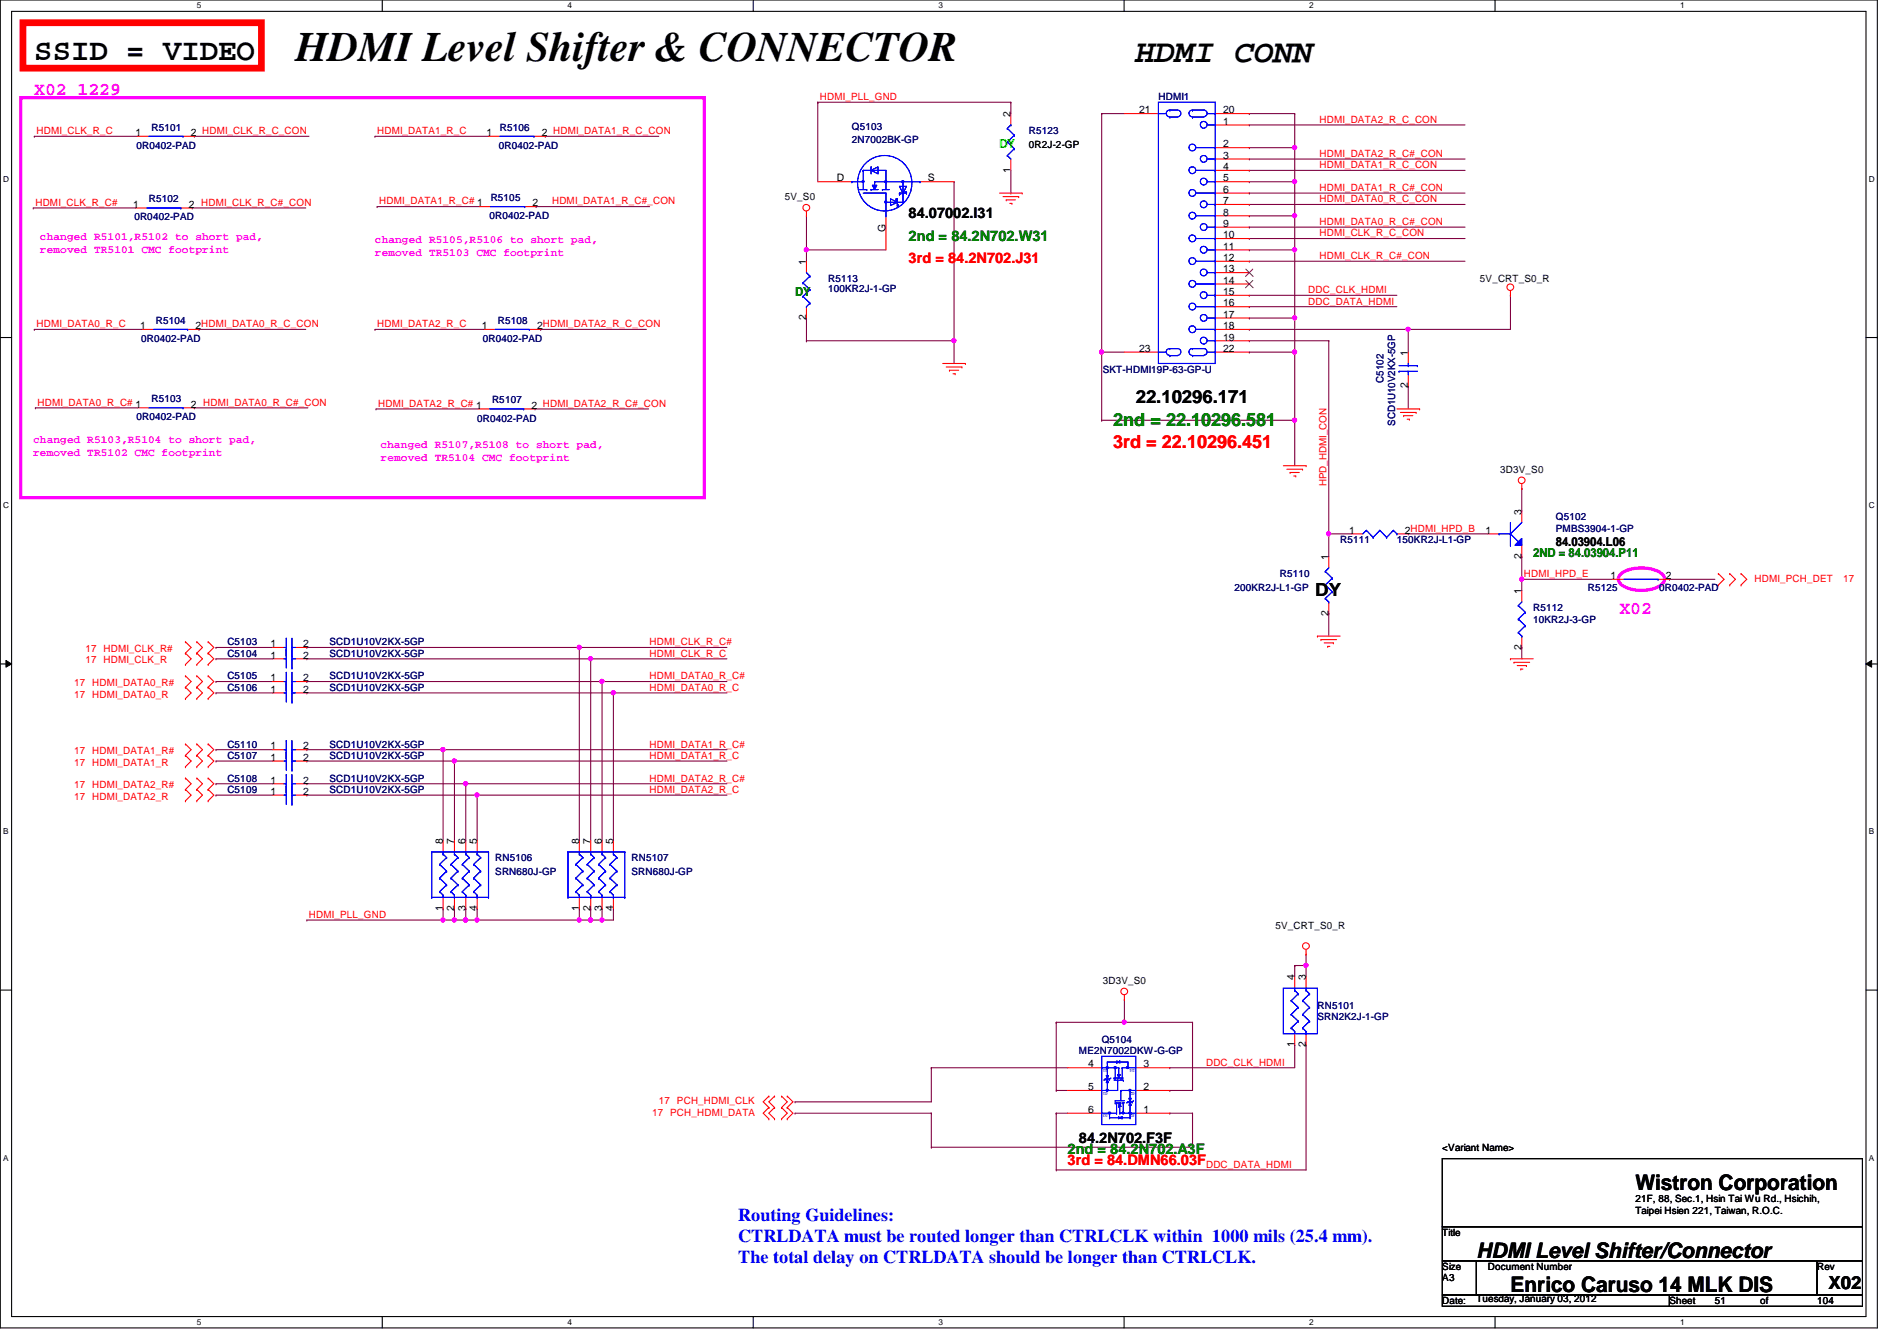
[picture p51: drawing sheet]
<svg xmlns="http://www.w3.org/2000/svg" width="297mm" height="210mm" viewBox="0 0 297 210" stroke-linecap="round" stroke-linejoin="round" font-family="sans-serif">
<defs><g id="words">
<text font-size="6.6" x="46.3" y="9.5">HDMI Level Shifter &amp; CONNECTOR</text>
<text font-size="5.1" x="177.8" y="9.7">HDMI CONN</text>
<text font-size="4.8" x="5.4" y="9.4">SSID = VIDEO</text>
<g font-size="3.3">
<text x="256.1" y="186.3">Wistron Corporation</text>
<text x="231.2" y="196.8">HDMI Level Shifter/Connector</text>
<text x="236.5" y="202.3">Enrico Caruso 14 MLK DIS</text>
</g>
<g font-size="2.8" fill="#f0f">
<text x="5.4" y="14.8">X02 1229</text>
<text x="253.6" y="96.1">X02</text>
</g>
<g font-size="2.8">
<text x="177.8" y="63.1">22.10296.171</text>
<text x="205.9" y="93.3">DY</text>
<text x="286.3" y="201.8">X02</text>
</g>
<text font-size="2.8" fill="#008000" x="174.3" y="66.6">2nd = 22.10296.581</text>
<text font-size="2.8" fill="#f00" x="174.3" y="70.2">3rd = 22.10296.451</text>
<g font-size="2.8" fill="#00f">
<text x="115.6" y="191.1">Routing Guidelines:</text>
<text x="115.6" y="194.4">CTRLDATA must be routed longer than CTRLCLK within 1000 mils (25.4 mm).</text>
<text x="115.6" y="197.7">The total delay on CTRLDATA should be longer than CTRLCLK.</text>
</g>
<g font-size="2.3">
<text x="142.3" y="34.1">84.07002.I31</text>
<text x="168.9" y="178.9">84.2N702.F3F</text>
</g>
<g font-size="2.3" fill="#008000">
<text x="142.3" y="37.7">2nd = 84.2N702.W31</text>
<text x="167.2" y="180.6">2nd = 84.2N702.A3F</text>
</g>
<g font-size="2.3" fill="#f00">
<text x="142.3" y="41.2">3rd = 84.2N702.J31</text>
<text x="167.2" y="182.4">3rd = 84.DMN66.03F</text>
</g>
<text font-size="1.9" fill="#0f0" x="156.5" y="23.2">DY</text>
<g font-size="1.9" fill="#008000">
<text x="124.5" y="46.3">DY</text>
<text x="240.1" y="87.2">2ND = 84.03904.P11</text>
</g>
<text font-size="1.9" x="243.6" y="85.4">84.03904.L06</text>
<g font-size="1.7" fill="#f0f">
<text x="6.3" y="37.6">changed R5101,R5102 to short pad,</text>
<text x="6.3" y="39.6">removed TR5101 CMC footprint</text>
<text x="58.7" y="38.1">changed R5105,R5106 to short pad,</text>
<text x="58.7" y="40.1">removed TR5103 CMC footprint</text>
<text x="5.2" y="69.4">changed R5103,R5104 to short pad,</text>
<text x="5.2" y="71.4">removed TR5102 CMC footprint</text>
<text x="59.6" y="70.1">changed R5107,R5108 to short pad,</text>
<text x="59.6" y="72.1">removed TR5104 CMC footprint</text>
</g>
<g font-size="1.6" fill="#f00">
<text x="128.4" y="15.7">HDMI_PLL_GND</text>
<text x="5.7" y="21">HDMI_CLK_R_C</text>
<text x="59.1" y="21">HDMI_DATA1_R_C</text>
<text x="206.6" y="19.2">HDMI_DATA2_R_C_CON</text>
<text x="206.6" y="29.9">HDMI_DATA1_R_C#_CON</text>
<text x="206.6" y="24.6">HDMI_DATA2_R_C#_CON</text>
<text x="206.6" y="26.3">HDMI_DATA1_R_C_CON</text>
<text x="5.5" y="32.2">HDMI_CLK_R_C#</text>
<text x="59.4" y="32">HDMI_DATA1_R_C# 1</text>
<text x="86.4" y="32">HDMI_DATA1_R_C#_CON</text>
<text x="206.6" y="31.7">HDMI_DATA0_R_C_CON</text>
<text x="206.6" y="35.2">HDMI_DATA0_R_C#_CON</text>
<text x="206.6" y="40.6">HDMI_CLK_R_C#_CON</text>
<text x="206.6" y="37">HDMI_CLK_R_C_CON</text>
<text x="204.8" y="47.7">DDC_DATA_HDMI</text>
<text x="204.8" y="45.9">DDC_CLK_HDMI</text>
<text x="5.7" y="51.2">HDMI_DATA0_R_C</text>
<text x="59.1" y="51.2">HDMI_DATA2_R_C</text>
<text x="5.9" y="63.5">HDMI_DATA0_R_C# 1</text>
<text x="59.2" y="63.7">HDMI_DATA2_R_C# 1</text>
<text x="207.7" y="76.1" transform="rotate(-90 207.7 76.1)">HPD_HDMI_CON</text>
<text x="238.6" y="90.3">HDMI_HPD_E</text>
<text x="274.7" y="91.1">HDMI_PCH_DET</text>
<text x="288.6" y="91.1">17</text>
<text x="101.7" y="101">HDMI_CLK_R_C#</text>
<text x="11.6" y="107.4">17 HDMI_DATA0_R#</text>
<text x="13.4" y="102.1">17 HDMI_CLK_R#</text>
<text x="13.4" y="103.8">17 HDMI_CLK_R</text>
<text x="101.7" y="106.3">HDMI_DATA0_R_C#</text>
<text x="101.7" y="102.8">HDMI_CLK_R_C</text>
<text x="11.6" y="109.2">17 HDMI_DATA0_R</text>
<text x="101.7" y="108.1">HDMI_DATA0_R_C</text>
<text x="11.6" y="118.1">17 HDMI_DATA1_R#</text>
<text x="11.6" y="119.8">17 HDMI_DATA1_R</text>
<text x="101.7" y="118.8">HDMI_DATA1_R_C</text>
<text x="101.7" y="117">HDMI_DATA1_R_C#</text>
<text x="11.6" y="125.2">17 HDMI_DATA2_R</text>
<text x="11.6" y="123.4">17 HDMI_DATA2_R#</text>
<text x="101.7" y="124.1">HDMI_DATA2_R_C</text>
<text x="101.7" y="122.3">HDMI_DATA2_R_C#</text>
<text x="48.4" y="143.7">HDMI_PLL_GND</text>
<text x="188.8" y="166.8">DDC_CLK_HDMI</text>
<text x="103.2" y="172.8">17 PCH_HDMI_CLK</text>
<text x="102.1" y="174.6">17 PCH_HDMI_DATA</text>
<text x="188.8" y="182.8">DDC_DATA_HDMI</text>
</g>
<g font-size="1.6">
<text x="178.4" y="17.7">21</text>
<text x="191.5" y="17.7">20</text>
<text x="21.2" y="21.3">1</text>
<text x="29.9" y="21.3">2 HDMI_CLK_R_C_CON</text>
<text x="76.2" y="21.3">1</text>
<text x="84.8" y="21.3">2 HDMI_DATA1_R_C_CON</text>
<text x="158.2" y="18.3" transform="rotate(-90 158.2 18.3)">2</text>
<text x="161.1" y="23.1">0R2J-2-GP</text>
<text x="191.5" y="19.5">1</text>
<text x="191.5" y="23.1">2</text>
<text x="131" y="28.4">D</text>
<text x="145.3" y="28.4">S</text>
<text x="158.2" y="27" transform="rotate(-90 158.2 27)">1</text>
<text x="191.5" y="24.8">3</text>
<text x="191.5" y="26.6">4</text>
<text x="191.5" y="28.4">5</text>
<text x="20.9" y="32.5">1</text>
<text x="29.5" y="32.5">2 HDMI_CLK_R_C#_CON</text>
<text x="83.4" y="32.3">2</text>
<text x="122.9" y="31.3">5V_S0</text>
<text x="191.5" y="30.2">6</text>
<text x="191.5" y="32">7</text>
<text x="191.5" y="33.7">8</text>
<text x="191.5" y="35.5">9</text>
<text x="126.2" y="41.4" transform="rotate(-90 126.2 41.4)">1</text>
<text x="138.7" y="36.3" transform="rotate(-90 138.7 36.3)">G</text>
<text x="191.5" y="37.3">10</text>
<text x="191.5" y="39.1">11</text>
<text x="191.5" y="40.9">12</text>
<text x="191.5" y="42.6">13</text>
<text x="191.5" y="44.4">14</text>
<text x="191.5" y="46.2">15</text>
<text x="191.5" y="48">16</text>
<text x="231.7" y="44.1">5V_CRT_S0_R</text>
<text x="21.9" y="51.5">1</text>
<text x="30.6" y="51.5">2HDMI_DATA0_R_C_CON</text>
<text x="75.4" y="51.5">1</text>
<text x="84.1" y="51.5">2HDMI_DATA2_R_C_CON</text>
<text x="126.2" y="50.1" transform="rotate(-90 126.2 50.1)">2</text>
<text x="191.5" y="49.7">17</text>
<text x="191.5" y="51.5">18</text>
<text x="191.5" y="53.3">19</text>
<text x="178.4" y="55.1">23</text>
<text x="191.5" y="55.1">22</text>
<text x="220.5" y="55.7" transform="rotate(-90 220.5 55.7)">1</text>
<text x="29.9" y="63.8">2 HDMI_DATA0_R_C#_CON</text>
<text x="83.2" y="64">2 HDMI_DATA2_R_C#_CON</text>
<text x="220.5" y="60.8" transform="rotate(-90 220.5 60.8)">2</text>
<text x="234.9" y="74">3D3V_S0</text>
<text x="211.3" y="83.5">1</text>
<text x="220" y="83.5">2HDMI_HPD_B</text>
<text x="232.6" y="83.5">1</text>
<text x="238.2" y="80.6" transform="rotate(-90 238.2 80.6)">3</text>
<text x="208" y="87.7" transform="rotate(-90 208 87.7)">1</text>
<text x="238.2" y="87.5" transform="rotate(-90 238.2 87.5)">2</text>
<text x="238.2" y="93" transform="rotate(-90 238.2 93)">1</text>
<text x="252.2" y="90.6">1</text>
<text x="260.9" y="90.6">2</text>
<text x="42.4" y="101.3">1</text>
<text x="47.5" y="101.3">2</text>
<text x="208" y="96.4" transform="rotate(-90 208 96.4)">2</text>
<text x="238.2" y="101.7" transform="rotate(-90 238.2 101.7)">2</text>
<text x="42.4" y="106.6">1</text>
<text x="42.4" y="103.1">1</text>
<text x="47.5" y="106.6">2</text>
<text x="47.5" y="103.1">2</text>
<text x="42.4" y="108.4">1</text>
<text x="47.5" y="108.4">2</text>
<text x="42.4" y="119.1">1</text>
<text x="42.4" y="117.3">1</text>
<text x="47.5" y="119.1">2</text>
<text x="47.5" y="117.3">2</text>
<text x="42.4" y="124.4">1</text>
<text x="42.4" y="122.6">1</text>
<text x="47.5" y="124.4">2</text>
<text x="47.5" y="122.6">2</text>
<text x="69.3" y="132.1" transform="rotate(-90 69.3 132.1)">8</text>
<text x="71.1" y="132.1" transform="rotate(-90 71.1 132.1)">7</text>
<text x="72.9" y="132.1" transform="rotate(-90 72.9 132.1)">6</text>
<text x="74.7" y="132.1" transform="rotate(-90 74.7 132.1)">5</text>
<text x="90.7" y="132.1" transform="rotate(-90 90.7 132.1)">8</text>
<text x="92.5" y="132.1" transform="rotate(-90 92.5 132.1)">7</text>
<text x="94.2" y="132.1" transform="rotate(-90 94.2 132.1)">6</text>
<text x="96" y="132.1" transform="rotate(-90 96 132.1)">5</text>
<text x="69.3" y="142.6" transform="rotate(-90 69.3 142.6)">1</text>
<text x="71.1" y="142.6" transform="rotate(-90 71.1 142.6)">2</text>
<text x="72.9" y="142.6" transform="rotate(-90 72.9 142.6)">3</text>
<text x="74.7" y="142.6" transform="rotate(-90 74.7 142.6)">4</text>
<text x="90.7" y="142.6" transform="rotate(-90 90.7 142.6)">1</text>
<text x="92.5" y="142.6" transform="rotate(-90 92.5 142.6)">2</text>
<text x="94.2" y="142.6" transform="rotate(-90 94.2 142.6)">3</text>
<text x="96" y="142.6" transform="rotate(-90 96 142.6)">4</text>
<text x="199.7" y="145.5">5V_CRT_S0_R</text>
<text x="172.7" y="154">3D3V_S0</text>
<text x="202.7" y="153.5" transform="rotate(-90 202.7 153.5)">4</text>
<text x="204.5" y="153.5" transform="rotate(-90 204.5 153.5)">3</text>
<text x="170.4" y="167.1">4</text>
<text x="179.1" y="167.1">3</text>
<text x="202.7" y="163.9" transform="rotate(-90 202.7 163.9)">1</text>
<text x="204.5" y="163.9" transform="rotate(-90 204.5 163.9)">2</text>
<text x="170.4" y="170.6">5</text>
<text x="179.1" y="170.6">2</text>
<text x="170.4" y="174.2">6</text>
<text x="179.1" y="174.2">1</text>
<text x="225.8" y="180.1">&lt;Variant Name&gt;</text>
<text x="256.1" y="188.1">21F, 88, Sec.1, Hsin Tai Wu Rd., Hsichih,</text>
<text x="256.1" y="189.9">Taipei Hsien 221, Taiwan, R.O.C.</text>
<text x="225.8" y="193.5">Title</text>
<text x="225.8" y="198.8">Size</text>
<text x="225.8" y="200.6">A3</text>
<text x="231.2" y="203.8">Tuesday, January 03, 2012</text>
<text x="233" y="198.8">Document Number</text>
<text x="284.5" y="198.8">Rev</text>
<text x="225.8" y="204.1">Date:</text>
<text x="261.4" y="204.1">Sheet</text>
<text x="268.5" y="204.1">51</text>
<text x="275.6" y="204.1">of</text>
<text x="284.5" y="204.1">104</text>
</g>
<g font-size="1.6" fill="#000080">
<text x="181.4" y="15.7">HDMI1</text>
<text x="21.4" y="23.3">0R0402-PAD</text>
<text x="23.7" y="20.4">R5101</text>
<text x="78.1" y="23.3">0R0402-PAD</text>
<text x="78.3" y="20.4">R5106</text>
<text x="133.4" y="20.3">Q5103</text>
<text x="133.4" y="22.4">2N7002BK-GP</text>
<text x="161.1" y="21">R5123</text>
<text x="21" y="34.5">0R0402-PAD</text>
<text x="23.3" y="31.7">R5102</text>
<text x="76.7" y="34.3">0R0402-PAD</text>
<text x="76.8" y="31.5">R5105</text>
<text x="129.7" y="44.1">R5113</text>
<text x="129.7" y="45.7">100KR2J-1-GP</text>
<text x="22.1" y="53.6">0R0402-PAD</text>
<text x="24.4" y="50.7">R5104</text>
<text x="75.6" y="53.6">0R0402-PAD</text>
<text x="77.9" y="50.7">R5108</text>
<text x="172.7" y="58.3">SKT-HDMI19P-63-GP-U</text>
<text x="216.7" y="59.9" transform="rotate(-90 216.7 59.9)">C5102</text>
<text x="21.4" y="65.8">0R0402-PAD</text>
<text x="23.7" y="62.9">R5103</text>
<text x="74.7" y="66">0R0402-PAD</text>
<text x="77" y="63.1">R5107</text>
<text x="218.4" y="66.7" transform="rotate(-90 218.4 66.7)">SCD1U10V2KX-5GP</text>
<text x="243.6" y="81.4">Q5102</text>
<text x="243.6" y="83.2">PMBS3904-1-GP</text>
<text x="209.8" y="85">R5111</text>
<text x="218.7" y="85">150KR2J-L1-GP</text>
<text x="193.3" y="92.5">200KR2J-L1-GP</text>
<text x="200.4" y="90.3">R5110</text>
<text x="240.1" y="95.7">R5112</text>
<text x="248.6" y="92.5">R5125</text>
<text x="259.8" y="92.5">0R0402-PAD</text>
<text x="35.6" y="101">C5103</text>
<text x="51.6" y="101">SCD1U10V2KX-5GP</text>
<text x="240.1" y="97.5">10KR2J-3-GP</text>
<text x="35.6" y="106.3">C5105</text>
<text x="35.6" y="102.8">C5104</text>
<text x="51.6" y="106.3">SCD1U10V2KX-5GP</text>
<text x="51.6" y="102.8">SCD1U10V2KX-5GP</text>
<text x="35.6" y="108.1">C5106</text>
<text x="51.6" y="108.1">SCD1U10V2KX-5GP</text>
<text x="35.6" y="118.8">C5107</text>
<text x="35.6" y="117">C5110</text>
<text x="51.6" y="118.8">SCD1U10V2KX-5GP</text>
<text x="51.6" y="117">SCD1U10V2KX-5GP</text>
<text x="35.6" y="124.1">C5109</text>
<text x="35.6" y="122.3">C5108</text>
<text x="51.6" y="124.1">SCD1U10V2KX-5GP</text>
<text x="51.6" y="122.3">SCD1U10V2KX-5GP</text>
<text x="77.6" y="134.8">RN5106</text>
<text x="77.6" y="136.9">SRN680J-GP</text>
<text x="98.9" y="134.8">RN5107</text>
<text x="98.9" y="136.9">SRN680J-GP</text>
<text x="206.3" y="157.9">RN5101</text>
<text x="206.3" y="159.7">SRN2K2J-1-GP</text>
<text x="168.9" y="165">ME2N7002DKW-G-GP</text>
<text x="172.5" y="163.2">Q5104</text>
</g>
<g font-size="1.3">
<text x="30.8" y="1.3">5</text>
<text x="88.9" y="1.3">4</text>
<text x="146.9" y="1.3">3</text>
<text x="205" y="1.3">2</text>
<text x="263.1" y="1.3">1</text>
<text x=".5" y="28.4">D</text>
<text x="292.6" y="28.4">D</text>
<text x=".5" y="79.5">C</text>
<text x="292.6" y="79.5">C</text>
<text x=".5" y="130.6">B</text>
<text x="292.6" y="130.6">B</text>
<text x=".5" y="181.7">A</text>
<text x="292.6" y="181.7">A</text>
<text x="30.8" y="207.4">5</text>
<text x="88.9" y="207.4">4</text>
<text x="146.9" y="207.4">3</text>
<text x="205" y="207.4">2</text>
<text x="263.1" y="207.4">1</text>
</g>
<g font-size=".7" fill="#00f">
<text x="173.4" y="167.3" transform="rotate(180 173.4 167.3)">S1</text>
<text x="177.7" y="167.3" transform="rotate(180 177.7 167.3)">D1</text>
<text x="173.4" y="170.9" transform="rotate(180 173.4 170.9)">G1</text>
<text x="177.7" y="170.9" transform="rotate(180 177.7 170.9)">G2</text>
<text x="173.4" y="174.4" transform="rotate(180 173.4 174.4)">D2</text>
<text x="177.7" y="174.4" transform="rotate(180 177.7 174.4)">S2</text>
</g>
</g></defs>
<path d="M0 0h294v207.9h-294zM1.8 1.8h290.4v204.3h-290.4z" fill="none" stroke="#000" stroke-width=".17"/>
<g fill="#fff">
<path d="M30.8 .2h.7v1.4h-.7z"/>
<path d="M30.8 206.2h.7v1.4h-.7z"/>
</g>
<path d="M59.9 0v1.8M59.9 206.1v1.8" fill="none" stroke="#000" stroke-width=".17"/>
<g fill="#fff">
<path d="M88.9 .2h.6v1.4h-.6z"/>
<path d="M88.9 206.2h.6v1.4h-.6z"/>
</g>
<path d="M117.9 0v1.8M117.9 206.1v1.8" fill="none" stroke="#000" stroke-width=".17"/>
<g fill="#fff">
<path d="M146.9 .2h.7v1.4h-.7z"/>
<path d="M146.9 206.2h.7v1.4h-.7z"/>
</g>
<path d="M176 0v1.8M176 206.1v1.8" fill="none" stroke="#000" stroke-width=".17"/>
<g fill="#fff">
<path d="M205 .2h.7v1.4h-.7z"/>
<path d="M205 206.2h.7v1.4h-.7z"/>
</g>
<path d="M234.1 0v1.8M234.1 206.1v1.8" fill="none" stroke="#000" stroke-width=".17"/>
<g fill="#fff">
<path d="M263.1 .2h.7v1.4h-.7z"/>
<path d="M263.1 206.2h.7v1.4h-.7z"/>
<path d="M.5 27.3h.9v1.4h-.9z"/>
<path d="M292.6 27.3h.9v1.4h-.9z"/>
<path d="M.5 78.4h.9v1.4h-.9z"/>
<path d="M292.6 78.4h.9v1.4h-.9z"/>
</g>
<path d="M0 52.8h1.8M292.2 52.8h1.8" fill="none" stroke="#000" stroke-width=".17"/>
<g fill="#fff">
<path d="M.5 129.5h.8v1.4h-.8z"/>
<path d="M292.6 129.5h.9v1.4h-.9z"/>
</g>
<path d="M0 103.9h1.8M292.2 103.9h1.8" fill="none" stroke="#000" stroke-width=".17"/>
<path d="M.9 103.4l.9 .5-.9 .5zM292.2 103.9l.9-.5v1z" fill="#000"/>
<path d="M.9 103.4l.9 .5-.9 .5zM292.2 103.9l.9-.5v1z" fill="none" stroke="#000" stroke-width=".16"/>
<g fill="#fff">
<path d="M.5 180.5h.8v1.4h-.8z"/>
<path d="M292.6 180.5h.9v1.4h-.9z"/>
</g>
<path d="M0 155h1.8M292.2 155h1.8" fill="none" stroke="#000" stroke-width=".17"/>
<path d="M238.3 76.5h.1M238.3 76.5v3.5M238.3 87.1h.1M238.3 90.7h.1M238.3 87.1v5.4" fill="none" stroke="#800040" stroke-width=".17"/>
<circle cx="238.3" cy="90.7" r=".32" fill="#f0f"/>
<circle cx="238.3" cy="90.7" r=".32" fill="none" stroke="#f0f" stroke-width=".17"/>
<path d="M208.1 83.6h.1M208.1 83.6h3.5M208.1 83.6v3.5M220.5 83.6h.1M220.5 83.6h12.5" fill="none" stroke="#800040" stroke-width=".17"/>
<circle cx="208" cy="83.5" r=".32" fill="#f0f"/>
<circle cx="208" cy="83.5" r=".32" fill="none" stroke="#f0f" stroke-width=".17"/>
<path d="M202.7 49.8h.1M202.7 49.8v5.3M238.3 101.3h.1M238.3 101.3v1.8" fill="none" stroke="#800040" stroke-width=".17"/>
<circle cx="202.7" cy="49.8" r=".32" fill="#f0f"/>
<circle cx="202.7" cy="49.8" r=".32" fill="none" stroke="#f0f" stroke-width=".17"/>
<path d="M195.6 17.8h.1M195.6 17.8h7.1M195.6 39.1h.1M202.7 33.8h.1M202.7 33.8v5.3h-7.1M195.6 48h.1M195.6 46.2h.1M195.6 48h23.1M195.6 46.2h23.1M208.1 53.3h.1M208.1 53.3v30.3" fill="none" stroke="#800040" stroke-width=".17"/>
<circle cx="202.7" cy="33.8" r=".32" fill="#f0f"/>
<circle cx="202.7" cy="33.8" r=".32" fill="none" stroke="#f0f" stroke-width=".17"/>
<path d="M195.6 19.6h.1M195.6 19.6h33.8M202.7 17.8h.1M202.7 17.8v5.3M195.6 32h.1M195.6 28.4h.1M195.6 32h33.8M195.6 28.4h7.1M202.7 28.4h.1M202.7 28.4v5.4M195.6 53.3h.1M195.6 53.3h12.5" fill="none" stroke="#800040" stroke-width=".17"/>
<circle cx="202.7" cy="28.4" r=".32" fill="#f0f"/>
<circle cx="202.7" cy="28.4" r=".32" fill="none" stroke="#f0f" stroke-width=".17"/>
<path d="M195.6 33.8h.1M195.6 23.1h.1M195.6 33.8h7.1M195.6 23.1h7.1M202.7 23.1h.1M202.7 23.1v5.3M195.6 49.8h.1M195.6 49.8h7.1" fill="none" stroke="#800040" stroke-width=".17"/>
<circle cx="202.7" cy="23.1" r=".32" fill="#f0f"/>
<circle cx="202.7" cy="23.1" r=".32" fill="none" stroke="#f0f" stroke-width=".17"/>
<g fill="none" stroke="#800040" stroke-width=".17">
<path d="M195.6 30.2h.1M195.6 24.9h.1M195.6 35.6h.1M195.6 37.3h.1M195.6 26.7h.1M195.6 30.2h33.8M195.6 24.9h33.8M195.6 35.6h33.8M195.6 37.3h33.8M195.6 26.7h33.8M202.7 39.1h.1M202.7 39.1v10.7"/>
<path d="M195.6 40.9h.1M195.6 55.1h.1M195.6 40.9h33.8M195.6 55.1h7.1M220.5 60.5h.1M220.5 60.5v3.5"/>
</g>
<circle cx="202.7" cy="39.1" r=".32" fill="#f0f"/>
<circle cx="202.7" cy="39.1" r=".32" fill="none" stroke="#f0f" stroke-width=".17"/>
<g fill="none" stroke="#800040" stroke-width=".17">
<path d="M128.1 16h.1M128.1 16v12.4M128.1 16h30.2M158.3 16h.1M158.3 16v1.8M126.3 39.1h.1M126.3 39.1h12.4M149.4 53.3h.1M149.4 53.3v3.6M195.6 51.6h.1M195.6 51.6h24.9M220.5 51.6h.1"/>
<path d="M220.5 51.6v3.5M202.7 65.8h.1M202.7 65.8v7.1M238.3 90.7h.1M238.3 90.7h14.2M261.4 90.7h.1M261.4 90.7h7.1M48 144h.1M48 144h21.4"/>
</g>
<circle cx="69.4" cy="144" r=".32" fill="#f0f"/>
<circle cx="69.4" cy="144" r=".32" fill="none" stroke="#f0f" stroke-width=".17"/>
<path d="M71.2 144h.1M71.2 144h1.7M90.7 144h.1M90.7 144h1.8M94.3 144h.1M94.3 144h1.8" fill="none" stroke="#800040" stroke-width=".17"/>
<circle cx="92.5" cy="144" r=".32" fill="#f0f"/>
<circle cx="92.5" cy="144" r=".32" fill="none" stroke="#f0f" stroke-width=".17"/>
<path d="M69.4 142.2h.1M69.4 142.2v1.8M71.2 142.2h.1M71.2 142.2v1.8" fill="none" stroke="#800040" stroke-width=".17"/>
<circle cx="71.1" cy="144" r=".32" fill="#f0f"/>
<circle cx="71.1" cy="144" r=".32" fill="none" stroke="#f0f" stroke-width=".17"/>
<path d="M72.9 142.2h.1M72.9 142.2v1.8" fill="none" stroke="#800040" stroke-width=".17"/>
<circle cx="72.9" cy="144" r=".32" fill="#f0f"/>
<circle cx="72.9" cy="144" r=".32" fill="none" stroke="#f0f" stroke-width=".17"/>
<path d="M94.3 142.2h.1M94.3 142.2v1.8" fill="none" stroke="#800040" stroke-width=".17"/>
<circle cx="94.2" cy="144" r=".32" fill="#f0f"/>
<circle cx="94.2" cy="144" r=".32" fill="none" stroke="#f0f" stroke-width=".17"/>
<path d="M74.7 142.2h.1M74.7 142.2v1.8M90.7 142.2h.1M90.7 142.2v1.8M92.5 142.2h.1M92.5 142.2v1.8M96.1 142.2h.1M96.1 142.2v1.8" fill="none" stroke="#800040" stroke-width=".17"/>
<circle cx="90.7" cy="144" r=".32" fill="#f0f"/>
<circle cx="90.7" cy="144" r=".32" fill="none" stroke="#f0f" stroke-width=".17"/>
<path d="M69.4 144h.1M69.4 144h1.8M74.7 144h.1M74.7 144h16" fill="none" stroke="#800040" stroke-width=".17"/>
<circle cx="74.7" cy="144" r=".32" fill="#f0f"/>
<circle cx="74.7" cy="144" r=".32" fill="none" stroke="#f0f" stroke-width=".17"/>
<path d="M72.9 144h.1M72.9 144h1.8" fill="none" stroke="#800040" stroke-width=".17"/>
<circle cx="72.9" cy="144" r=".32" fill="#f0f"/>
<circle cx="72.9" cy="144" r=".32" fill="none" stroke="#f0f" stroke-width=".17"/>
<path d="M74.7 124.5h.1M74.7 124.5h39.1" fill="none" stroke="#800040" stroke-width=".17"/>
<circle cx="74.7" cy="124.4" r=".32" fill="#f0f"/>
<circle cx="74.7" cy="124.4" r=".32" fill="none" stroke="#f0f" stroke-width=".17"/>
<path d="M72.9 122.7h.1M72.9 122.7h40.9" fill="none" stroke="#800040" stroke-width=".17"/>
<circle cx="72.9" cy="122.7" r=".32" fill="#f0f"/>
<circle cx="72.9" cy="122.7" r=".32" fill="none" stroke="#f0f" stroke-width=".17"/>
<path d="M69.4 117.3h.1M69.4 117.3h44.4M71.2 119.1h.1M71.2 119.1h42.6" fill="none" stroke="#800040" stroke-width=".17"/>
<circle cx="69.4" cy="117.3" r=".32" fill="#f0f"/>
<circle cx="69.4" cy="117.3" r=".32" fill="none" stroke="#f0f" stroke-width=".17"/>
<path d="M96.1 108.5h.1M96.1 108.5h17.7" fill="none" stroke="#800040" stroke-width=".17"/>
<circle cx="96" cy="108.4" r=".32" fill="#f0f"/>
<circle cx="96" cy="108.4" r=".32" fill="none" stroke="#f0f" stroke-width=".17"/>
<path d="M94.3 106.7h.1M94.3 106.7h19.5" fill="none" stroke="#800040" stroke-width=".17"/>
<circle cx="94.2" cy="106.7" r=".32" fill="#f0f"/>
<circle cx="94.2" cy="106.7" r=".32" fill="none" stroke="#f0f" stroke-width=".17"/>
<path d="M92.5 103.1h.1M92.5 103.1h21.3" fill="none" stroke="#800040" stroke-width=".17"/>
<circle cx="92.5" cy="103.1" r=".32" fill="#f0f"/>
<circle cx="92.5" cy="103.1" r=".32" fill="none" stroke="#f0f" stroke-width=".17"/>
<path d="M90.7 101.3h.1M90.7 101.3h23.1" fill="none" stroke="#800040" stroke-width=".17"/>
<circle cx="90.7" cy="101.3" r=".32" fill="#f0f"/>
<circle cx="90.7" cy="101.3" r=".32" fill="none" stroke="#f0f" stroke-width=".17"/>
<path d="M92.5 144h.1M92.5 144h1.8" fill="none" stroke="#800040" stroke-width=".17"/>
<circle cx="92.5" cy="144" r=".32" fill="#f0f"/>
<circle cx="92.5" cy="144" r=".32" fill="none" stroke="#f0f" stroke-width=".17"/>
<path d="M220.5 51.6h.1M220.5 51.6h16" fill="none" stroke="#800040" stroke-width=".17"/>
<circle cx="220.5" cy="51.5" r=".32" fill="#f0f"/>
<circle cx="220.5" cy="51.5" r=".32" fill="none" stroke="#f0f" stroke-width=".17"/>
<g fill="none" stroke="#800040" stroke-width=".17">
<path d="M202.7 151.1h.1M202.7 151.1v1.8M202.7 151.1h1.8M204.5 149.4h.1M204.5 151.1h.1M204.5 149.4v3.5M124.5 172.5h.1M124.5 174.2h.1M124.5 172.5h21.3M124.5 174.2h21.3M202.7 163.6h.1M202.7 163.6v3.5"/>
<path d="M204.5 163.6h.1M204.5 163.6v19.5"/>
</g>
<circle cx="204.5" cy="151.1" r=".32" fill="#f0f"/>
<circle cx="204.5" cy="151.1" r=".32" fill="none" stroke="#f0f" stroke-width=".17"/>
<path d="M145.8 179.6h.1M145.8 179.6h40.9M176.1 160h.1M176.1 160h10.6" fill="none" stroke="#800040" stroke-width=".17"/>
<circle cx="176" cy="160" r=".32" fill="#f0f"/>
<circle cx="176" cy="160" r=".32" fill="none" stroke="#f0f" stroke-width=".17"/>
<g fill="none" stroke="#800040" stroke-width=".17">
<path d="M48 117.3h.1M48 117.3h21.4M69.4 117.3h.1M69.4 117.3v14.3M71.2 119.1h.1M71.2 119.1v12.5M176.1 156.5h.1M176.1 156.5v3.5h-10.7M145.8 167.1h.1M145.8 167.1h21.4M165.4 160h.1M165.4 170.7h.1"/>
<path d="M165.4 174.2h.1M165.4 160v10.7M165.4 174.2v8.9M165.4 170.7h1.8M165.4 174.2h1.8M183.2 174.2h.1M183.2 170.7h.1M183.2 167.1h.1M183.2 174.2h3.5M183.2 167.1h19.5M186.7 160h.1M186.7 174.2h.1"/>
<path d="M186.7 160v10.7h-3.5M186.7 174.2v5.4M165.4 183.1h.1M165.4 183.1h39.1"/>
</g>
<circle cx="71.1" cy="119.1" r=".32" fill="#f0f"/>
<circle cx="71.1" cy="119.1" r=".32" fill="none" stroke="#f0f" stroke-width=".17"/>
<g fill="none" stroke="#800040" stroke-width=".17">
<path d="M172.5 17.8h.1M172.5 17.8h3.6M172.5 55.1h.1M172.5 55.1v10.7M236.5 46.2h.1M236.5 46.2v5.4M48 119.1h.1M48 108.5h.1M48 106.7h.1M48 103.1h.1M48 101.3h.1M48 119.1h23.2"/>
<path d="M48 108.5h48.1M48 106.7h46.3M48 103.1h44.5M48 101.3h42.7M90.7 101.3h.1M90.7 101.3v30.3M92.5 103.1h.1M92.5 103.1v28.5M94.3 106.7h.1M94.3 106.7v24.9M96.1 108.5h.1M96.1 108.5v23.1"/>
<path d="M48 122.7h.1M48 124.5h.1M48 122.7h24.9M48 124.5h26.7M72.9 122.7h.1M72.9 122.7v8.9M74.7 124.5h.1M74.7 124.5v7.1M145.8 174.2h.1M145.8 167.1h.1M145.8 167.1v5.4M145.8 174.2v5.4"/>
</g>
<circle cx="172.5" cy="55.1" r=".32" fill="#f0f"/>
<circle cx="172.5" cy="55.1" r=".32" fill="none" stroke="#f0f" stroke-width=".17"/>
<path d="M172.5 65.8h.1M172.5 65.8h30.2" fill="none" stroke="#800040" stroke-width=".17"/>
<circle cx="202.7" cy="65.8" r=".32" fill="#f0f"/>
<circle cx="202.7" cy="65.8" r=".32" fill="none" stroke="#f0f" stroke-width=".17"/>
<path d="M172.5 17.8h.1M172.5 17.8v37.3M172.5 55.1h.1M172.5 55.1h3.6M202.7 55.1h.1M202.7 55.1v10.7" fill="none" stroke="#800040" stroke-width=".17"/>
<circle cx="202.7" cy="55.1" r=".32" fill="#f0f"/>
<circle cx="202.7" cy="55.1" r=".32" fill="none" stroke="#f0f" stroke-width=".17"/>
<path d="M126.3 39.1h.1M126.3 39.1v1.8" fill="none" stroke="#800040" stroke-width=".17"/>
<circle cx="126.3" cy="39.1" r=".32" fill="#f0f"/>
<circle cx="126.3" cy="39.1" r=".32" fill="none" stroke="#f0f" stroke-width=".17"/>
<g fill="none" stroke="#800040" stroke-width=".17">
<path d="M5.2 32.6h.1M5.2 32.6h16M5.4 21.3h.1M5.4 21.3h16.1M30.1 32.6h.1M30.1 32.6h17.8M58.7 21.3h.1M58.7 21.3h17.8M59.1 32.3h.1M59.1 32.3h16M83.9 32.3h.1M83.9 32.3h17.8"/>
<path d="M85.4 21.3h.1M85.4 21.3h17.8M126.3 39.1h.1M126.3 33.8v5.3M158.3 30.2h.1M158.3 26.7v3.5M5.4 51.6h.1M5.4 51.6h16.9M31.2 51.6h.1M31.2 51.6h16.7M58.7 51.6h.1M58.7 51.6h17.1"/>
<path d="M84.7 51.6h.1M84.7 51.6h16.5M126.3 53.3h.1M126.3 49.8v3.5M126.3 53.3h23.1M5.5 63.8h.1M5.5 63.8h16M30.4 63.8h.1M30.4 63.8h17.8M58.9 64h.1M58.9 64h16M83.8 64h.1"/>
<path d="M83.8 64h17.8M208.1 96h.1M208.1 96v3.6M33.8 108.5h.1M33.8 101.3h.1M33.8 103.1h.1M33.8 106.7h.1M33.8 117.3h.1M33.8 119.1h.1M33.8 108.5h8.9M33.8 101.3h8.9M33.8 103.1h8.9"/>
<path d="M33.8 106.7h8.9M33.8 117.3h8.9M33.8 119.1h8.9M33.8 122.7h.1M33.8 124.5h.1M33.8 122.7h8.9M33.8 124.5h8.9"/>
</g>
<circle cx="149.4" cy="53.3" r=".32" fill="#f0f"/>
<circle cx="149.4" cy="53.3" r=".32" fill="none" stroke="#f0f" stroke-width=".17"/>
<path d="M30.4 21.3h.1M30.4 21.3h18M149.4 28.4h.1M149.4 28.4v24.9" fill="none" stroke="#800040" stroke-width=".17"/>
<g fill="none" stroke="#f00" stroke-width=".17">
<path d="M176.1 17.8h5.3M190.3 19.6h5.3M190.3 17.8h5.3M21.2 32.6h1.8M28.3 32.6h1.8M75.1 32.3h1.7M82.2 32.3h1.7M126.3 33.8h.1M126.3 33.1v.7M156.5 30.2h3.6M157.1 30.8h2.4M157.6 31.3h.1"/>
<path d="M157.6 31.3h1.4M158.1 31.8h.4M158.5 31.8h.1M159.5 30.8h.1M160.1 30.2h.1M190.3 30.2h5.3M190.3 23.1h5.3M190.3 24.9h5.3M190.3 26.7h5.3M190.3 28.4h5.3M190.3 32h5.3M190.3 33.8h5.3"/>
<path d="M190.3 35.6h5.3M190.3 37.3h5.3M190.3 39.1h5.3M147.6 56.9h3.6M148.2 57.4h2.4M148.7 58h.1M148.7 58h1.4M149.2 58.5h.4M149.6 58.5h.1M150.6 57.4h.1M151.2 56.9h.1M176.1 55.1h5.3"/>
<path d="M190.3 40.9h5.3M190.3 42.7h5.3M190.3 44.4h5.3M190.3 46.2h5.3M190.3 48h5.3M190.3 49.8h5.3M190.3 51.6h5.3M190.3 53.3h5.3M190.3 55.1h5.3M236.5 46.2h.1M236.5 45.5v.7M201 72.9h3.5"/>
<path d="M201.5 73.4h2.5M202 74h.1M202 74h1.5M202.6 74.5h.3M202.9 74.5h.1M204 73.4h.1M204.5 72.9h.1M218.7 64h3.6M219.3 64.6h2.4M219.8 65.1h.1M219.8 65.1h1.4M220.3 65.6h.4"/>
<path d="M220.7 65.6h.1M221.7 64.6h.1M222.3 64h.1M238.3 76.5h.1M238.3 75.7v.8M206.3 99.6h.1M206.3 99.6h3.5M233 83.6h1.7M238.3 80v1.8M238.3 85.3v1.8M269.1 91.6h.1M269.1 89.8h.1"/>
<path d="M269.1 89.8l.9 .9-.9 .9M270.8 89.8h.1M270.8 91.6h.1M270.8 89.8l.9 .9-.9 .9M272.6 91.6h.1M272.6 89.8h.1M272.6 89.8l.9 .9-.9 .9M29 102.2h.1M29 100.5h.1M29 104h.1M29 107.6h.1M29 105.8h.1"/>
<path d="M29 109.3h.1M29 118.2h.1M29 116.5h.1M29 102.2l.9 .9-.9 .9M29 100.5l.9 .8-.9 .9M29 105.8l.9 .9-.9 .9M29 107.6l.9 .9-.9 .8M29 118.2l.9 .9-.9 .9M29 116.5l.9 .8-.9 .9M30.8 100.5h.1M30.8 102.2h.1M30.8 104h.1"/>
<path d="M30.8 105.8h.1M30.8 107.6h.1M30.8 109.3h.1M30.8 116.5h.1M30.8 118.2h.1M30.8 100.5l.9 .8-.9 .9M30.8 102.2l.9 .9-.9 .9M30.8 105.8l.9 .9-.9 .9M30.8 107.6l.9 .9-.9 .8M30.8 116.5l.9 .8-.9 .9M30.8 118.2l.9 .9-.9 .9M32.6 102.2h.1"/>
<path d="M32.6 100.5h.1M32.6 104h.1M32.6 107.6h.1M32.6 105.8h.1M32.6 109.3h.1M32.6 118.2h.1M32.6 116.5h.1M32.6 102.2l.9 .9-.9 .9M32.6 100.5l.9 .8-.9 .9M32.6 105.8l.9 .9-.9 .9M32.6 107.6l.9 .9-.9 .8M32.6 118.2l.9 .9-.9 .9"/>
<path d="M32.6 116.5l.9 .8-.9 .9M42.7 108.5h1.8M46.3 108.5h1.7M206.8 100.1h.1M206.8 100.1h2.5M207.3 100.6h1.5M207.9 101.2h.1M207.9 101.2h.3M208.8 100.6h.1M236.5 103.1h.1M236.5 103.1h3.6M237.1 103.7h.1"/>
<path d="M237.1 103.7h2.4M237.6 104.2h1.4M238.1 104.7h.1M238.1 104.7h.4M239 104.2h.1M29 125.3h.1M29 123.6h.1M29 120h.1M29 121.8h.1M29 121.8l.9 .9-.9 .9M29 123.6l.9 .9-.9 .8M30.8 123.6h.1"/>
<path d="M30.8 125.3h.1M30.8 120h.1M30.8 121.8h.1M30.8 123.6l.9 .9-.9 .8M30.8 121.8l.9 .9-.9 .9M32.6 125.3h.1M32.6 123.6h.1M32.6 120h.1M32.6 121.8h.1M32.6 121.8l.9 .9-.9 .9M32.6 123.6l.9 .9-.9 .8M176.1 156.5h.1"/>
<path d="M176.1 155.7v.8M202.7 152.9v1.8M204.5 149.4h.1M204.5 148.6v.8M204.5 152.9v1.8M120.4 175.1h.1M120.4 173.4h.1M120.4 171.6h.1M120.4 173.4l-.9 .8 .9 .9M120.4 171.6l-.9 .9 .9 .9M121.3 175.1h.1M121.3 173.4h.1"/>
<path d="M121.3 171.6h.1M121.3 173.4l-.9 .8 .9 .9M121.3 171.6l-.9 .9 .9 .9M122.4 173.4h.1M122.4 175.1h.1M122.4 171.6h.1M122.4 173.4l.9 .8-.9 .9M122.4 171.6l.9 .9-.9 .9M123.3 175.1h.1M123.3 173.4h.1M123.3 171.6h.1M123.3 173.4l.9 .8-.9 .9"/>
<path d="M123.3 171.6l.9 .9-.9 .9M202.7 161.8v1.8M204.5 161.8v1.8"/>
<circle cx="126.3" cy="32.5" r=".52"/>
<circle cx="236.5" cy="45" r=".52"/>
<circle cx="238.3" cy="75.2" r=".52"/>
<circle cx="176" cy="155.2" r=".52"/>
<circle cx="204.5" cy="148.1" r=".52"/>
</g>
<path d="M225.8 181.4h65.8v10.6h-65.8zM225.8 192h65.8v5.4h-65.8zM225.8 197.4h5.4v5.3h-5.4zM231.2 197.4h53.3v5.3h-53.3zM284.5 197.4h7.1v5.3h-7.1zM225.8 202.7h35.6v1.8h-35.6zM261.4 202.7h30.2v1.8h-30.2z" fill="none" stroke="#000" stroke-width=".17"/>
<path d="M3.6 3.6h37.3v7.1h-37.3z" fill="none" stroke="#f00" stroke-width="1.1"/>
<path d="M3.3 15.3h107v62.6h-107zM253.8 89.9a6 6 0 0 1 6.5 0 1.09 1.09 0 0 1-.5 1.8 6 6 0 0 1-6-.3 1 1 0 0 1 0-1.5z" fill="none" stroke="#f0f" stroke-width=".51"/>
<g fill="none" stroke="#00f" stroke-width=".17">
<path d="M181.4 16h8.9v40.9h-8.9zM181.4 17.8h.1M181.4 17.8h1.2M183.2 18.3h.1M183.2 17.2h1.2a.53 .53 0 0 1 .5 .6 .53 .53 0 0 1-.5 .5M183.2 17.2a.53 .53 0 0 0-.6 .5 .53 .53 0 0 0 .5 .6M183.2 17.2h.1M183.2 18.3h1.2M186.7 17.2h1.8a.53 .53 0 0 1 .5 .6 .53 .53 0 0 1-.5 .5M186.7 17.2a.53 .53 0 0 0-.5 .5 .53 .53 0 0 0 .5 .6M186.7 17.2h.1M186.7 18.3h.1"/>
<path d="M186.7 18.3h1.8M189.1 17.8h1.2M189.1 19.6h1.2M190.3 17.8h.1M190.3 19.6h.1M23 32.6h5.3M28.3 32.6h.1M76.8 32.3h5.4M82.2 32.3h.1M187.3 23.1h3M187.3 26.7h3M187.3 30.2h3"/>
<path d="M187.3 33.8h3M187.3 37.3h3M189.1 24.9h1.2M189.1 28.4h1.2M189.1 32h1.2M189.1 35.6h1.2M189.1 39.1h1.2M190.3 23.1h.1M190.3 24.9h.1M190.3 26.7h.1M190.3 28.4h.1M190.3 30.2h.1"/>
<path d="M190.3 32h.1M190.3 33.8h.1M190.3 35.6h.1M190.3 37.3h.1M190.3 39.1h.1M181.4 55.1h.1M181.4 55.1h1.2M183.2 54.6a.53 .53 0 0 0-.6 .5 .53 .53 0 0 0 .5 .5M183.2 54.6h1.2a.53 .53 0 0 1 .5 .5 .53 .53 0 0 1-.5 .5M183.2 55.7h.1M183.2 54.6h.1M183.2 55.7h1.2"/>
<path d="M186.7 55.7h.1M186.7 54.6h1.8a.53 .53 0 0 1 .5 .5 .53 .53 0 0 1-.5 .5M186.7 54.6a.53 .53 0 0 0-.5 .5 .53 .53 0 0 0 .5 .5M186.7 54.6h.1M186.7 55.7h1.8M187.3 40.9h3M187.3 44.4h3M187.3 48h3M187.3 51.6h3M189.1 55.1h1.2M189.1 42.7h1.2M189.1 46.2h1.2"/>
<path d="M189.1 49.8h1.2M189.1 53.3h1.2M190.3 55.1h.1M190.3 40.9h.1M190.3 42.7h.1M190.3 44.4h.1M190.3 46.2h.1M190.3 48h.1M190.3 49.8h.1M190.3 51.6h.1M190.3 53.3h.1M44.5 108.5h.3"/>
<path d="M44.8 108.5h.1M44.8 107h.1M44.8 107v2.9M45.7 108.5h.1M45.7 109.9h.1M45.7 108.5h.6M45.7 107v2.9M201 154.7h5.3v7.1h-5.3zM202.2 158.8h.1M202.2 156.6h.1M202.2 158.8l1.1 1.1M202.2 156.6l1.1 1.1"/>
<path d="M202.7 155h.1M202.7 154.7h.1M202.7 154.7v.3M202.7 155l.6 .6M203.3 159.9h.1M203.3 157.7h.1M203.3 155.6h.1M203.3 159.9l-1.1 1M203.3 157.7l-1.1 1.1M203.3 155.6l-1.1 1M204 156.6h.1M204 158.8h.1"/>
<path d="M204 156.6l1.1 1.1M204 158.8l1.1 1.1M204.5 155h.1M204.5 154.7v.3M204.5 155l.6 .6M205.1 155.6h.1M205.1 157.7h.1M205.1 159.9h.1M205.1 155.6l-1.1 1M205.1 157.7l-1.1 1.1M205.1 159.9l-1.1 1M202.2 160.9h.1"/>
<path d="M202.2 160.9l.5 .6M202.7 161.5h.1M202.7 161.5v.3M204 160.9h.1M204 160.9l.5 .6M204.5 161.5h.1M204.5 161.8h.1M204.5 161.5v.3"/>
<circle cx="188.5" cy="19.5" r=".54"/>
<circle cx="186.7" cy="33.8" r=".54"/>
<circle cx="186.7" cy="37.3" r=".54"/>
<circle cx="186.7" cy="26.6" r=".54"/>
<circle cx="186.7" cy="23.1" r=".54"/>
<circle cx="186.7" cy="30.2" r=".54"/>
<circle cx="188.5" cy="35.5" r=".54"/>
<circle cx="188.5" cy="39.1" r=".54"/>
<circle cx="188.5" cy="28.4" r=".54"/>
<circle cx="188.5" cy="32" r=".54"/>
<circle cx="188.5" cy="24.9" r=".54"/>
<circle cx="186.7" cy="44.4" r=".54"/>
<circle cx="186.7" cy="51.5" r=".54"/>
<circle cx="186.7" cy="48" r=".54"/>
<circle cx="186.7" cy="40.9" r=".54"/>
<circle cx="188.5" cy="49.8" r=".54"/>
<circle cx="188.5" cy="46.2" r=".54"/>
<circle cx="188.5" cy="53.3" r=".54"/>
<circle cx="188.5" cy="42.6" r=".54"/>
</g>
<path d="M195.1 42.1l1.1 1.2M195.1 43.9l1.1 1.1M196.2 42.1l-1.2 1.2M196.2 43.9l-1.2 1.1" fill="none" stroke="#804000" stroke-width=".16"/>
<path d="M237.7 84.8l.6-.5v1h-1.1z" fill-rule="evenodd" fill="#00f"/>
<path d="M234.7 83.6h.1M234.7 83.6h1.8M236.5 83.6h.1M236.5 85.3h.1M236.5 83.6l1.2 1.2M236.5 81.8v3.5M237.7 84.8l.6-.5v1h-1.1zM237.7 84.8h.1M238.3 81.8l-1.8 1.8" fill="none" stroke="#00f" stroke-width=".17"/>
<path d="M237.7 84.8l.6-.5v1h-1.1z" fill-rule="evenodd" fill="#00f"/>
<g fill="none" stroke="#00f" stroke-width=".17">
<path d="M125.7 44.3h.1M125.7 46.4h.1M125.7 44.3l1.1 1M125.7 46.4l1.1 1.1M126.3 48h.1M126.3 42.7l.5 .5M126.8 43.2h.1M126.8 45.3h.1M126.8 47.5h.1M126.8 43.2l-1.1 1.1M126.8 45.3l-1.1 1.1M126.8 47.5l-.5 .5"/>
<path d="M44.8 99.9h.1M44.8 99.9v2.9M45.7 99.9v2.9M234.7 83.6h.1M234.7 83.6h1.8M236.5 83.6h.1M236.5 85.3h.1M236.5 83.6l1.2 1.2M236.5 81.8v3.5M237.7 84.8l.6-.5v1h-1.1zM237.7 84.8h.1M238.3 81.8l-1.8 1.8"/>
<path d="M44.5 101.3h.3M44.8 101.3h.1M45.7 101.3h.1M45.7 102.8h.1M45.7 101.3h.6M172.5 167.1h.1M172.5 174.2h2.3M172.5 167.1h2.7M173.4 166.2h.1M173.4 170.7h.1M173.4 166.2h3.2M173.4 166.2v4.5"/>
<path d="M173.7 175h.1M173.7 174.2v.8M173.7 175h3.2M174.5 168.7h.1M174.5 169.1h1.4M174.5 168.7h.3M174.6 172.3h.1M174.6 168.7h.1M174.6 172.6h.1M174.6 172.3h1.5M174.6 167.1v1.6M174.6 172.6h.4"/>
<path d="M174.8 174.2h.1M174.8 172.6h.1M174.8 172.6v1.6M175 169.1h.1M175 168.2h.1M175 168.7h.1M175 169.1v1.6M175 168.2h.3M175 168.2l.2 .5M175 168.7h.3M175.2 167.1h.1M175.2 174.8h.1"/>
<path d="M175.2 173.2h.1M175.2 172.6h.1M175.2 167.1v1.6M175.2 174.8v.3M175.2 172.6h.3M175.3 174.2h.1M175.3 166.1h.1M175.3 168.2h.1M175.3 172.6h.1M175.3 174.2h2.5M175.3 166.1v.3M175.3 172.6v1.6"/>
<path d="M175.3 168.2l-.1 .5M175.3 172.6l.2 .6h-.3M175.3 172.6l-.1 .6M175.5 170.7h.1M175.5 168.7h.1M175.5 170.7v1.6M175.5 170.7h2.3M175.5 168.7h.4M175.7 168.7h.1M175.7 172.6h.1M175.7 167.1v1.6M175.7 172.6h.4"/>
<path d="M175.9 172.6h.1M175.9 169.1h.1M175.9 172.6v1.6M176.6 166.2h.1M176.6 172.5h.1M176.6 166.2v.9M176.6 172.5h.7M176.6 172.5l-.2 .1M176.9 175h.1M177.3 172.5h.1M177.5 172.3l-.2 .2"/>
</g>
<path d="M126.3 40.9v1.8M126.3 48v1.8M42.7 101.3h1.8M46.3 101.3h1.7M167.2 174.2h5.3M167.2 167.1h5.3M167.2 170.7h5.3M177.8 174.2h5.4M177.8 167.1h5.4M177.8 170.7h5.4" fill="none" stroke="#f00" stroke-width=".17"/>
<path d="M176.8 174.1h.2v.2h-.2z" fill-rule="evenodd" fill="#00f"/>
<path d="M176.8 174.1h.2v.2h-.2z" fill="none" stroke="#00f" stroke-width=".17"/>
<path d="M175.8 174.1h.2v.2h-.2z" fill-rule="evenodd" fill="#00f"/>
<path d="M175.8 174.1h.2v.2h-.2z" fill="none" stroke="#00f" stroke-width=".17"/>
<path d="M173.6 174.1h.2v.2h-.2z" fill-rule="evenodd" fill="#00f"/>
<path d="M173.6 174.1h.2v.2h-.2z" fill="none" stroke="#00f" stroke-width=".17"/>
<path d="M176.4 167h.3v.2h-.3z" fill-rule="evenodd" fill="#00f"/>
<path d="M176.4 167h.3v.2h-.3z" fill="none" stroke="#00f" stroke-width=".17"/>
<path d="M174.5 167h.2v.2h-.2z" fill-rule="evenodd" fill="#00f"/>
<path d="M174.5 167h.2v.2h-.2z" fill="none" stroke="#00f" stroke-width=".17"/>
<path d="M173.3 167h.2v.2h-.2z" fill-rule="evenodd" fill="#00f"/>
<path d="M173.3 167h.2v.2h-.2zM176.9 170.7h.1M176.9 170.7v4.3" fill="none" stroke="#00f" stroke-width=".17"/>
<path d="M173.3 170.6h.2v.2h-.2z" fill-rule="evenodd" fill="#00f"/>
<path d="M173.3 170.6h.2v.2h-.2z" fill="none" stroke="#00f" stroke-width=".17"/>
<path d="M176.8 170.6h.2v.2h-.2z" fill-rule="evenodd" fill="#00f"/>
<path d="M176.8 170.6h.2v.2h-.2z" fill="none" stroke="#00f" stroke-width=".17"/>
<path d="M175.2 175l.5-.2v.3z" fill-rule="evenodd" fill="#00f"/>
<path d="M175.2 175l.5-.2v.3z" fill="none" stroke="#00f" stroke-width=".17"/>
<path d="M174.8 166.1l.5 .1-.5 .2z" fill-rule="evenodd" fill="#00f"/>
<path d="M174.8 166.1l.5 .1-.5 .2z" fill="none" stroke="#00f" stroke-width=".17"/>
<path d="M176.9 172.5l.2 .5h-.3z" fill-rule="evenodd" fill="#00f"/>
<path d="M176.9 172.5l.2 .5h-.3z" fill="none" stroke="#00f" stroke-width=".17"/>
<path d="M176.8 171.9h.3l-.2 .6z" fill-rule="evenodd" fill="#00f"/>
<path d="M176.8 171.9h.3l-.2 .6z" fill="none" stroke="#00f" stroke-width=".17"/>
<path d="M173.4 168.9l.2 .6h-.4z" fill-rule="evenodd" fill="#00f"/>
<path d="M173.1 168.9h.6M173.4 168.9l.2 .6h-.4zM173.7 168.9h.1" fill="none" stroke="#00f" stroke-width=".17"/>
<path d="M173.2 168.4h.4l-.2 .5z" fill-rule="evenodd" fill="#00f"/>
<g fill="none" stroke="#00f" stroke-width=".17">
<path d="M172.5 165.4h5.3v10.6h-5.3zM172.5 170.7h.1M172.5 167.1h.1M172.5 167.1h2.7M172.5 174.2h2.3M173.1 168.9h.1M173.1 168.9l-.3 .2M173.2 168.4h.4l-.2 .5zM173.4 166.2h.1M173.4 170.7h.1M173.4 166.2h3.2M173.4 166.2v4.5"/>
<path d="M173.7 168.9h.1M173.7 175h.1M173.7 174.2v.8M173.7 175h3.2M173.9 168.7l-.2 .2M174.5 168.7h.1M174.5 169.1h1.4M174.5 168.7h.3M174.6 172.3h.1M174.6 168.7h.1M174.6 172.6h.1M174.6 172.3h1.5"/>
<path d="M174.6 167.1v1.6M174.6 172.6h.4M174.8 174.2h.1M174.8 172.6h.1M174.8 172.6v1.6M175 169.1h.1M175 168.2h.1M175 168.7h.1M175 169.1v1.6h-2.5M175 168.2h.3M175 168.2l.2 .5M175 168.7h.3"/>
<path d="M175.2 167.1h.1M175.2 174.8h.1M175.2 173.2h.1M175.2 172.6h.1M175.2 167.1v1.6M175.2 174.8v.3M175.2 172.6h.3M175.3 174.2h.1M175.3 166.1h.1M175.3 168.2h.1M175.3 172.6h.1M175.3 174.2h2.5"/>
<path d="M175.3 166.1v.3M175.3 172.6v1.6M175.3 168.2l-.1 .5M175.3 172.6l.2 .6h-.3M175.3 172.6l-.1 .6M175.5 170.7h.1M175.5 168.7h.1M175.5 170.7h2.3M175.5 170.7v1.6M175.5 168.7h.4M175.7 167.1h.1M175.7 168.7h.1"/>
<path d="M175.7 172.6h.1M175.7 167.1h2.1M175.7 167.1v1.6M175.7 172.6h.4M175.9 172.6h.1M175.9 169.1h.1M175.9 172.6v1.6M176.6 166.2h.1M176.6 172.5h.1M176.6 166.2v.9M176.6 172.5h.7M176.6 172.5l-.2 .1"/>
<path d="M176.9 175h.1M177.3 172.5h.1M177.5 172.3l-.2 .2"/>
</g>
<path d="M176.8 174.1h.2v.2h-.2z" fill-rule="evenodd" fill="#00f"/>
<path d="M176.8 174.1h.2v.2h-.2z" fill="none" stroke="#00f" stroke-width=".17"/>
<path d="M175.8 174.1h.2v.2h-.2z" fill-rule="evenodd" fill="#00f"/>
<path d="M175.8 174.1h.2v.2h-.2z" fill="none" stroke="#00f" stroke-width=".17"/>
<path d="M173.6 174.1h.2v.2h-.2z" fill-rule="evenodd" fill="#00f"/>
<path d="M173.6 174.1h.2v.2h-.2z" fill="none" stroke="#00f" stroke-width=".17"/>
<path d="M176.4 167h.3v.2h-.3z" fill-rule="evenodd" fill="#00f"/>
<path d="M176.4 167h.3v.2h-.3z" fill="none" stroke="#00f" stroke-width=".17"/>
<path d="M174.5 167h.2v.2h-.2z" fill-rule="evenodd" fill="#00f"/>
<path d="M174.5 167h.2v.2h-.2z" fill="none" stroke="#00f" stroke-width=".17"/>
<path d="M173.3 167h.2v.2h-.2z" fill-rule="evenodd" fill="#00f"/>
<path d="M173.3 167h.2v.2h-.2zM176.9 170.7h.1M176.9 170.7v4.3" fill="none" stroke="#00f" stroke-width=".17"/>
<path d="M173.3 170.6h.2v.2h-.2z" fill-rule="evenodd" fill="#00f"/>
<path d="M173.3 170.6h.2v.2h-.2z" fill="none" stroke="#00f" stroke-width=".17"/>
<path d="M176.8 170.6h.2v.2h-.2z" fill-rule="evenodd" fill="#00f"/>
<path d="M176.8 170.6h.2v.2h-.2z" fill="none" stroke="#00f" stroke-width=".17"/>
<path d="M175.2 175l.5-.2v.3z" fill-rule="evenodd" fill="#00f"/>
<path d="M175.2 175l.5-.2v.3z" fill="none" stroke="#00f" stroke-width=".17"/>
<path d="M174.8 166.1l.5 .1-.5 .2z" fill-rule="evenodd" fill="#00f"/>
<path d="M174.8 166.1l.5 .1-.5 .2z" fill="none" stroke="#00f" stroke-width=".17"/>
<path d="M176.9 172.5l.2 .5h-.3z" fill-rule="evenodd" fill="#00f"/>
<path d="M176.9 172.5l.2 .5h-.3z" fill="none" stroke="#00f" stroke-width=".17"/>
<path d="M176.8 171.9h.3l-.2 .6z" fill-rule="evenodd" fill="#00f"/>
<path d="M176.8 171.9h.3l-.2 .6z" fill="none" stroke="#00f" stroke-width=".17"/>
<path d="M173.4 168.9l.2 .6h-.4z" fill-rule="evenodd" fill="#00f"/>
<path d="M173.1 168.9h.6M173.4 168.9l.2 .6h-.4zM173.7 168.9h.1" fill="none" stroke="#00f" stroke-width=".17"/>
<path d="M173.2 168.4h.4l-.2 .5z" fill-rule="evenodd" fill="#00f"/>
<g fill="none" stroke="#00f" stroke-width=".17">
<path d="M78.3 21.3h5.3M83.6 21.3h.1M133.4 28.4h.1M133.4 28.4h1.8M134.6 29.7h1.1M135.2 28.4h.1M135.2 26.7h.1M135.2 30.2h3.5M135.2 26.7v3M135.7 29.7h.1M136.4 29.7h.1M136.4 29.7h1.1"/>
<path d="M136.9 28.4h.1M136.9 28.4h7.2M136.9 28.4v1.3M138.2 29.7h.1M138.2 29.7h1.1M138.7 30.2h.1M138.7 33.8h.1M138.7 28.4h.1M138.7 26.7v3M138.7 30.2v3.6M144.1 28.4h.1M219.1 58.1h.1"/>
<path d="M219.1 57.2h2.9M219.1 58.1h2.9M220.5 57.2h.1M220.5 58.1h.1M220.5 56.9v.3M220.5 58.1v.6M222 57.2h.1M207.5 89.5h.1M207.5 91.6h.1M207.5 93.7h.1M207.5 89.5l1.1 1M207.5 91.6l1.1 1"/>
<path d="M207.5 93.7l.6 .5M208.1 94.2h.1M208.1 88.9l-.6 .6M208.6 90.5h.1M208.6 92.6h.1M208.6 90.5l-1.1 1.1M208.6 92.6l-1.1 1.1M254.3 90.7h5.3M259.6 90.7h.1M44.5 106.7h.3M44.8 106.7h.1M44.8 105.2h.1"/>
<path d="M44.8 105.2v2.9M45.7 106.7h.1M45.7 108.1h.1M45.7 106.7h.6M45.7 105.2v2.9M88.9 133.3h.1M88.9 133.3h8.9M88.9 133.3v7.2M90.2 139.6h.1M90.2 137.5h.1M90.2 135.3h.1M90.2 139.6l.5 .5"/>
<path d="M90.2 137.5l1.1 1M90.2 135.3l1.1 1.1M90.7 133.7h.1M90.7 133.3h.1M90.7 133.3v.4M90.7 133.7l.6 .5M91.3 138.5h.1M91.3 136.4h.1M91.3 134.2h.1M91.3 138.5l-1.1 1.1M91.3 136.4l-1.1 1.1M91.3 134.2l-1.1 1.1"/>
<path d="M91.9 135.3h.1M91.9 137.5h.1M91.9 139.6h.1M91.9 135.3l1.1 1.1M91.9 137.5l1.1 1M91.9 139.6l.6 .5M92.5 133.7h.1M92.5 133.3v.4M92.5 133.7l.5 .5M93 134.2h.1M93 136.4h.1M93 138.5h.1"/>
<path d="M93 134.2l-1.1 1.1M93 136.4l-1.1 1.1M93 138.5l-1.1 1.1M93.7 139.6h.1M93.7 137.5h.1M93.7 135.3h.1M93.7 139.6l.6 .5M93.7 137.5l1.1 1M93.7 135.3l1.1 1.1M94.3 133.7h.1M94.3 133.3h.1M94.3 133.3v.4"/>
<path d="M94.3 133.7l.5 .5M94.8 138.5h.1M94.8 136.4h.1M94.8 134.2h.1M94.8 138.5l-1.1 1.1M94.8 136.4l-1.1 1.1M94.8 134.2l-1.1 1.1M95.5 135.3h.1M95.5 137.5h.1M95.5 139.6h.1M95.5 135.3l1.1 1.1M95.5 137.5l1.1 1"/>
<path d="M95.5 139.6l.6 .5M96.1 133.7h.1M96.1 133.3v.4M96.1 133.7l.5 .5M96.6 134.2h.1M96.6 136.4h.1M96.6 138.5h.1M96.6 134.2l-1.1 1.1M96.6 136.4l-1.1 1.1M96.6 138.5l-1.1 1.1M97.8 133.3h.1M97.8 133.3v7.2"/>
<path d="M88.9 140.5h.1M88.9 140.5h8.9M90.7 140.1h.1M90.7 140.1v.4M92.5 140.1h.1M92.5 140.5h.1M92.5 140.1v.4M94.3 140.1h.1M94.3 140.1v.4M96.1 140.1h.1M96.1 140.5h.1M96.1 140.1v.4"/>
<path d="M97.8 140.5h.1M172.5 165.4h5.3v10.6h-5.3zM172.5 170.7h.1M172.5 170.7h2.5M173.1 168.9h.1M173.1 168.9l-.3 .2M173.2 168.4h.4l-.2 .5zM173.7 168.9h.1M173.9 168.7l-.2 .2M175.7 167.1h.1M175.7 167.1h2.1"/>
</g>
<g fill="none" stroke="#f00" stroke-width=".17">
<path d="M76.5 21.3h1.8M83.6 21.3h1.8M128.1 28.4h5.3M138.7 33.8v5.3M144.1 28.4h5.3M220.5 55.1v1.8M220.5 58.7v1.8M208.1 87.1v1.8M208.1 94.2v1.8M252.5 90.7h1.8M259.6 90.7h1.8M42.7 106.7h1.8"/>
<path d="M46.3 106.7h1.7M90.7 131.6v1.7M92.5 131.6v1.7M94.3 131.6v1.7M96.1 131.6v1.7M90.7 140.5v1.7M92.5 140.5v1.7M94.3 140.5v1.7M96.1 140.5v1.7"/>
</g>
<path d="M138.6 28.3h.2v.2h-.2z" fill-rule="evenodd" fill="#00f"/>
<path d="M138.6 28.3h.2v.2h-.2z" fill="none" stroke="#00f" stroke-width=".17"/>
<path d="M135 28.3h.2v.2h-.2z" fill-rule="evenodd" fill="#00f"/>
<path d="M135 28.3h.2v.2h-.2z" fill="none" stroke="#00f" stroke-width=".17"/>
<path d="M136.6 29h.7l-.4 .7z" fill-rule="evenodd" fill="#00f"/>
<g fill="none" stroke="#00f" stroke-width=".17">
<path d="M135.2 26.7h.1M135.2 26.7h3.5M136.4 26.7l1.1-.6v1.1zM136.4 26.1h.1M136.4 26.1v1.1M136.6 29h.7l-.4 .7zM138.7 31.7h2.7M139.4 31.1l1.1 .6-1.1 .5zM140.3 31.1h.1M140.3 31.3h.1M140.3 31.1h.2M140.3 31.1v.2"/>
<path d="M140.5 32.2h.1M140.5 31.1h.1M140.5 32.2h.2M140.5 31.1v1.1M140.7 32.2h.1M140.7 32v.2M140.8 29.2h1.1l-.5 1zM140.8 30.2h.1M140.8 30.4h.1M140.8 30.2v.2M140.8 30.4h.3M140.8 30.2h1.1"/>
<path d="M141.4 31.7h.1M141.4 28.4h.1M141.4 28.4v3.3M141.7 30.1h.1M141.7 30.1h.2M141.9 30.2h.1M141.9 30.1h.1M141.9 30.1v.1"/>
</g>
<path d="M138.6 31.5h.2v.2h-.2z" fill-rule="evenodd" fill="#00f"/>
<path d="M138.6 31.5h.2v.2h-.2z" fill="none" stroke="#00f" stroke-width=".17"/>
<path d="M141.3 28.3h.2v.2h-.2z" fill-rule="evenodd" fill="#00f"/>
<g fill="none" stroke="#00f" stroke-width=".17">
<path d="M133.4 28.4h.1M133.4 28.4h1.8M134.6 29.7h1.1M135.2 28.4h.1M135.2 26.7h.1M135.2 30.2h3.5M135.2 26.7v3M135.7 29.7h.1M135.8 25.3a4.3 4.3 0 0 1 6 .6 4.3 4.3 0 0 1-.5 6 4.3 4.3 0 0 1-6-.4 4.5 4.5 0 0 1 .5-6.2zM136.4 29.7h.1M136.4 29.7h1.1M136.9 28.4h.1"/>
<path d="M136.9 28.4h7.2M136.9 28.4v1.3M138.2 29.7h.1M138.2 29.7h1.1M138.7 30.2h.1M138.7 33.8h.1M138.7 28.4h.1M138.7 26.7v3M138.7 30.2v3.6M141.3 28.3h.2v.2h-.2zM144.1 28.4h.1"/>
</g>
<path d="M138.6 28.3h.2v.2h-.2z" fill-rule="evenodd" fill="#00f"/>
<path d="M138.6 28.3h.2v.2h-.2z" fill="none" stroke="#00f" stroke-width=".17"/>
<path d="M135 28.3h.2v.2h-.2z" fill-rule="evenodd" fill="#00f"/>
<path d="M135 28.3h.2v.2h-.2z" fill="none" stroke="#00f" stroke-width=".17"/>
<path d="M136.6 29h.7l-.4 .7z" fill-rule="evenodd" fill="#00f"/>
<g fill="none" stroke="#00f" stroke-width=".17">
<path d="M135.2 26.7h.1M135.2 26.7h3.5M136.4 26.7l1.1-.6v1.1zM136.4 26.1h.1M136.4 26.1v1.1M136.6 29h.7l-.4 .7zM138.7 31.7h2.7M139.4 31.1l1.1 .6-1.1 .5zM140.3 31.1h.1M140.3 31.3h.1M140.3 31.1h.2M140.3 31.1v.2"/>
<path d="M140.5 32.2h.1M140.5 31.1h.1M140.5 32.2h.2M140.5 31.1v1.1M140.7 32.2h.1M140.7 32v.2M140.8 29.2h1.1l-.5 1zM140.8 30.2h.1M140.8 30.4h.1M140.8 30.2v.2M140.8 30.4h.3M140.8 30.2h1.1"/>
<path d="M141.4 31.7h.1M141.4 28.4h.1M141.4 28.4v3.3M141.7 30.1h.1M141.7 30.1h.2M141.9 30.2h.1M141.9 30.1h.1M141.9 30.1v.1"/>
</g>
<path d="M138.6 31.5h.2v.2h-.2z" fill-rule="evenodd" fill="#00f"/>
<path d="M138.6 31.5h.2v.2h-.2z" fill="none" stroke="#00f" stroke-width=".17"/>
<path d="M141.3 28.3h.2v.2h-.2z" fill-rule="evenodd" fill="#00f"/>
<g fill="none" stroke="#00f" stroke-width=".17">
<path d="M158.3 19.6h.1M158.3 19.6l-.6 .5M23.3 21.3h5.4M28.7 21.3h.1M135.8 25.3a4.3 4.3 0 0 1 6 .6 4.3 4.3 0 0 1-.5 6 4.3 4.3 0 0 1-6-.4 4.5 4.5 0 0 1 .5-6.2zM141.3 28.3h.2v.2h-.2zM157.7 24.3h.1M157.7 22.2h.1M157.7 20.1h.1M157.7 24.3l.6 .6M157.7 22.2l1.1 1.1M157.7 20.1l1.1 1.1"/>
<path d="M158.8 23.3h.1M158.8 21.2h.1M158.8 23.3l-1.1 1M158.8 21.2l-1.1 1M24 51.6h5.4M29.4 51.6h.1M77.6 51.6h5.3M82.9 51.6h.1M23.3 63.8h5.4M28.7 63.8h.1M76.7 64h5.3M82 64h.1"/>
<path d="M213.9 83h.1M213.9 83l-.5 .6M213.9 83l1.1 1.1M215 84.1h.1M216.1 83h.1M216.1 83l-1.1 1.1M216.1 83l1 1.1M217.1 84.1h.1M218.2 83h.1M218.2 83l-1.1 1.1M218.2 83l.5 .6M218.7 83.6h.1"/>
<path d="M237.7 94.8h.1M237.7 96.9h.1M237.7 99h.1M237.7 94.8l1.1 1M237.7 96.9l1.1 1.1M237.7 99l.6 .6M238.3 99.6h.1M238.3 94.2l-.6 .6M238.8 95.8h.1M238.8 98h.1M238.8 95.8l-1.1 1.1M238.8 98l-1.1 1"/>
<path d="M44.5 119.1h.3M44.5 103.1h.3M44.5 117.3h.3M44.8 119.1h.1M44.8 117.7h.1M44.8 103.1h.1M44.8 101.7h.1M44.8 117.3h.1M44.8 115.9h.1M44.8 101.7v2.9M44.8 115.9v4.7M45.7 119.1h.1"/>
<path d="M45.7 103.1h.1M45.7 104.6h.1M45.7 117.3h.1M45.7 118.8h.1M45.7 119.1h.6M45.7 101.7v2.9M45.7 115.9v4.7M45.7 103.1h.6M45.7 117.3h.6M44.5 124.5h.3M44.5 122.7h.3M44.8 124.5h.1"/>
<path d="M44.8 123h.1M44.8 122.7h.1M44.8 121.2h.1M44.8 121.2v4.7M45.7 120.6h.1M45.7 124.5h.1M45.7 125.9h.1M45.7 122.7h.1M45.7 124.1h.1M45.7 121.2v4.7M45.7 124.5h.6M45.7 122.7h.6"/>
<path d="M67.6 133.3h.1M67.6 133.3h8.9M67.6 133.3v7.2M68.8 139.6h.1M68.8 137.5h.1M68.8 135.3h.1M68.8 139.6l.6 .5M68.8 137.5l1.1 1M68.8 135.3l1.1 1.1M69.4 133.7h.1M69.4 133.3h.1M69.4 133.3v.4"/>
<path d="M69.4 133.7l.5 .5M69.9 138.5h.1M69.9 136.4h.1M69.9 134.2h.1M69.9 138.5l-1.1 1.1M69.9 136.4l-1.1 1.1M69.9 134.2l-1.1 1.1M70.6 135.3h.1M70.6 137.5h.1M70.6 139.6h.1M70.6 135.3l1.1 1.1M70.6 137.5l1.1 1"/>
<path d="M70.6 139.6l.6 .5M71.2 133.7h.1M71.2 133.3v.4M71.2 133.7l.5 .5M71.7 134.2h.1M71.7 136.4h.1M71.7 138.5h.1M71.7 134.2l-1.1 1.1M71.7 136.4l-1.1 1.1M71.7 138.5l-1.1 1.1M72.4 139.6h.1M72.4 137.5h.1"/>
<path d="M72.4 135.3h.1M72.4 139.6l.5 .5M72.4 137.5l1.1 1M72.4 135.3l1.1 1.1M72.9 133.7h.1M72.9 133.3h.1M72.9 133.3v.4M72.9 133.7l.6 .5M73.5 138.5h.1M73.5 136.4h.1M73.5 134.2h.1M73.5 138.5l-1.1 1.1"/>
<path d="M73.5 136.4l-1.1 1.1M73.5 134.2l-1.1 1.1M74.2 135.3h.1M74.2 137.5h.1M74.2 139.6h.1M74.2 135.3l1.1 1.1M74.2 137.5l1.1 1M74.2 139.6l.5 .5M74.7 133.7h.1M74.7 133.3v.4M74.7 133.7l.6 .5M75.3 134.2h.1"/>
<path d="M75.3 136.4h.1M75.3 138.5h.1M75.3 134.2l-1.1 1.1M75.3 136.4l-1.1 1.1M75.3 138.5l-1.1 1.1M76.5 133.3h.1M76.5 133.3v7.2M67.6 140.5h.1M67.6 140.5h8.9M69.4 140.1h.1M69.4 140.1v.4M71.2 140.1h.1"/>
<path d="M71.2 140.5h.1M71.2 140.1v.4M72.9 140.1h.1M72.9 140.1v.4M74.7 140.1h.1M74.7 140.5h.1M74.7 140.1v.4M76.5 140.5h.1"/>
</g>
<g fill="none" stroke="#f00" stroke-width=".17">
<path d="M158.3 17.8v1.8M21.5 21.3h1.8M28.7 21.3h1.7M158.3 24.9v1.8M22.3 51.6h1.7M29.4 51.6h1.8M75.8 51.6h1.8M82.9 51.6h1.8M21.5 63.8h1.8M28.7 63.8h1.7M74.9 64h1.8M82 64h1.8"/>
<path d="M211.6 83.6h1.8M218.7 83.6h1.8M238.3 92.5v1.7M238.3 99.6v1.7M42.7 119.1h1.8M42.7 103.1h1.8M42.7 117.3h1.8M46.3 119.1h1.7M46.3 103.1h1.7M46.3 117.3h1.7M42.7 124.5h1.8M42.7 122.7h1.8"/>
<path d="M46.3 124.5h1.7M46.3 122.7h1.7M69.4 131.6v1.7M71.2 131.6v1.7M72.9 131.6v1.7M74.7 131.6v1.7M69.4 140.5v1.7M71.2 140.5v1.7M72.9 140.5v1.7M74.7 140.5v1.7"/>
</g>
<circle cx="238.3" cy="90.7" r=".32" fill="#f0f"/>
<circle cx="238.3" cy="90.7" r=".32" fill="none" stroke="#f0f" stroke-width=".17"/>
<circle cx="208" cy="83.5" r=".32" fill="#f0f"/>
<circle cx="208" cy="83.5" r=".32" fill="none" stroke="#f0f" stroke-width=".17"/>
<circle cx="202.7" cy="49.8" r=".32" fill="#f0f"/>
<circle cx="202.7" cy="49.8" r=".32" fill="none" stroke="#f0f" stroke-width=".17"/>
<circle cx="202.7" cy="33.8" r=".32" fill="#f0f"/>
<circle cx="202.7" cy="33.8" r=".32" fill="none" stroke="#f0f" stroke-width=".17"/>
<circle cx="202.7" cy="28.4" r=".32" fill="#f0f"/>
<circle cx="202.7" cy="28.4" r=".32" fill="none" stroke="#f0f" stroke-width=".17"/>
<circle cx="202.7" cy="23.1" r=".32" fill="#f0f"/>
<circle cx="202.7" cy="23.1" r=".32" fill="none" stroke="#f0f" stroke-width=".17"/>
<circle cx="202.7" cy="39.1" r=".32" fill="#f0f"/>
<circle cx="202.7" cy="39.1" r=".32" fill="none" stroke="#f0f" stroke-width=".17"/>
<circle cx="69.4" cy="144" r=".32" fill="#f0f"/>
<circle cx="69.4" cy="144" r=".32" fill="none" stroke="#f0f" stroke-width=".17"/>
<circle cx="92.5" cy="144" r=".32" fill="#f0f"/>
<circle cx="92.5" cy="144" r=".32" fill="none" stroke="#f0f" stroke-width=".17"/>
<circle cx="71.1" cy="144" r=".32" fill="#f0f"/>
<circle cx="71.1" cy="144" r=".32" fill="none" stroke="#f0f" stroke-width=".17"/>
<circle cx="72.9" cy="144" r=".32" fill="#f0f"/>
<circle cx="72.9" cy="144" r=".32" fill="none" stroke="#f0f" stroke-width=".17"/>
<circle cx="94.2" cy="144" r=".32" fill="#f0f"/>
<circle cx="94.2" cy="144" r=".32" fill="none" stroke="#f0f" stroke-width=".17"/>
<circle cx="90.7" cy="144" r=".32" fill="#f0f"/>
<circle cx="90.7" cy="144" r=".32" fill="none" stroke="#f0f" stroke-width=".17"/>
<circle cx="74.7" cy="144" r=".32" fill="#f0f"/>
<circle cx="74.7" cy="144" r=".32" fill="none" stroke="#f0f" stroke-width=".17"/>
<circle cx="72.9" cy="144" r=".32" fill="#f0f"/>
<circle cx="72.9" cy="144" r=".32" fill="none" stroke="#f0f" stroke-width=".17"/>
<circle cx="74.7" cy="124.4" r=".32" fill="#f0f"/>
<circle cx="74.7" cy="124.4" r=".32" fill="none" stroke="#f0f" stroke-width=".17"/>
<circle cx="72.9" cy="122.7" r=".32" fill="#f0f"/>
<circle cx="72.9" cy="122.7" r=".32" fill="none" stroke="#f0f" stroke-width=".17"/>
<circle cx="69.4" cy="117.3" r=".32" fill="#f0f"/>
<circle cx="69.4" cy="117.3" r=".32" fill="none" stroke="#f0f" stroke-width=".17"/>
<circle cx="96" cy="108.4" r=".32" fill="#f0f"/>
<circle cx="96" cy="108.4" r=".32" fill="none" stroke="#f0f" stroke-width=".17"/>
<circle cx="94.2" cy="106.7" r=".32" fill="#f0f"/>
<circle cx="94.2" cy="106.7" r=".32" fill="none" stroke="#f0f" stroke-width=".17"/>
<circle cx="92.5" cy="103.1" r=".32" fill="#f0f"/>
<circle cx="92.5" cy="103.1" r=".32" fill="none" stroke="#f0f" stroke-width=".17"/>
<circle cx="90.7" cy="101.3" r=".32" fill="#f0f"/>
<circle cx="90.7" cy="101.3" r=".32" fill="none" stroke="#f0f" stroke-width=".17"/>
<circle cx="92.5" cy="144" r=".32" fill="#f0f"/>
<circle cx="92.5" cy="144" r=".32" fill="none" stroke="#f0f" stroke-width=".17"/>
<circle cx="220.5" cy="51.5" r=".32" fill="#f0f"/>
<circle cx="220.5" cy="51.5" r=".32" fill="none" stroke="#f0f" stroke-width=".17"/>
<circle cx="204.5" cy="151.1" r=".32" fill="#f0f"/>
<circle cx="204.5" cy="151.1" r=".32" fill="none" stroke="#f0f" stroke-width=".17"/>
<circle cx="176" cy="160" r=".32" fill="#f0f"/>
<circle cx="176" cy="160" r=".32" fill="none" stroke="#f0f" stroke-width=".17"/>
<circle cx="71.1" cy="119.1" r=".32" fill="#f0f"/>
<circle cx="71.1" cy="119.1" r=".32" fill="none" stroke="#f0f" stroke-width=".17"/>
<circle cx="172.5" cy="55.1" r=".32" fill="#f0f"/>
<circle cx="172.5" cy="55.1" r=".32" fill="none" stroke="#f0f" stroke-width=".17"/>
<circle cx="202.7" cy="65.8" r=".32" fill="#f0f"/>
<circle cx="202.7" cy="65.8" r=".32" fill="none" stroke="#f0f" stroke-width=".17"/>
<circle cx="202.7" cy="55.1" r=".32" fill="#f0f"/>
<circle cx="202.7" cy="55.1" r=".32" fill="none" stroke="#f0f" stroke-width=".17"/>
<circle cx="126.3" cy="39.1" r=".32" fill="#f0f"/>
<circle cx="126.3" cy="39.1" r=".32" fill="none" stroke="#f0f" stroke-width=".17"/>
<circle cx="149.4" cy="53.3" r=".32" fill="#f0f"/>
<circle cx="149.4" cy="53.3" r=".32" fill="none" stroke="#f0f" stroke-width=".17"/>
<use href="#words"/>
</svg>
